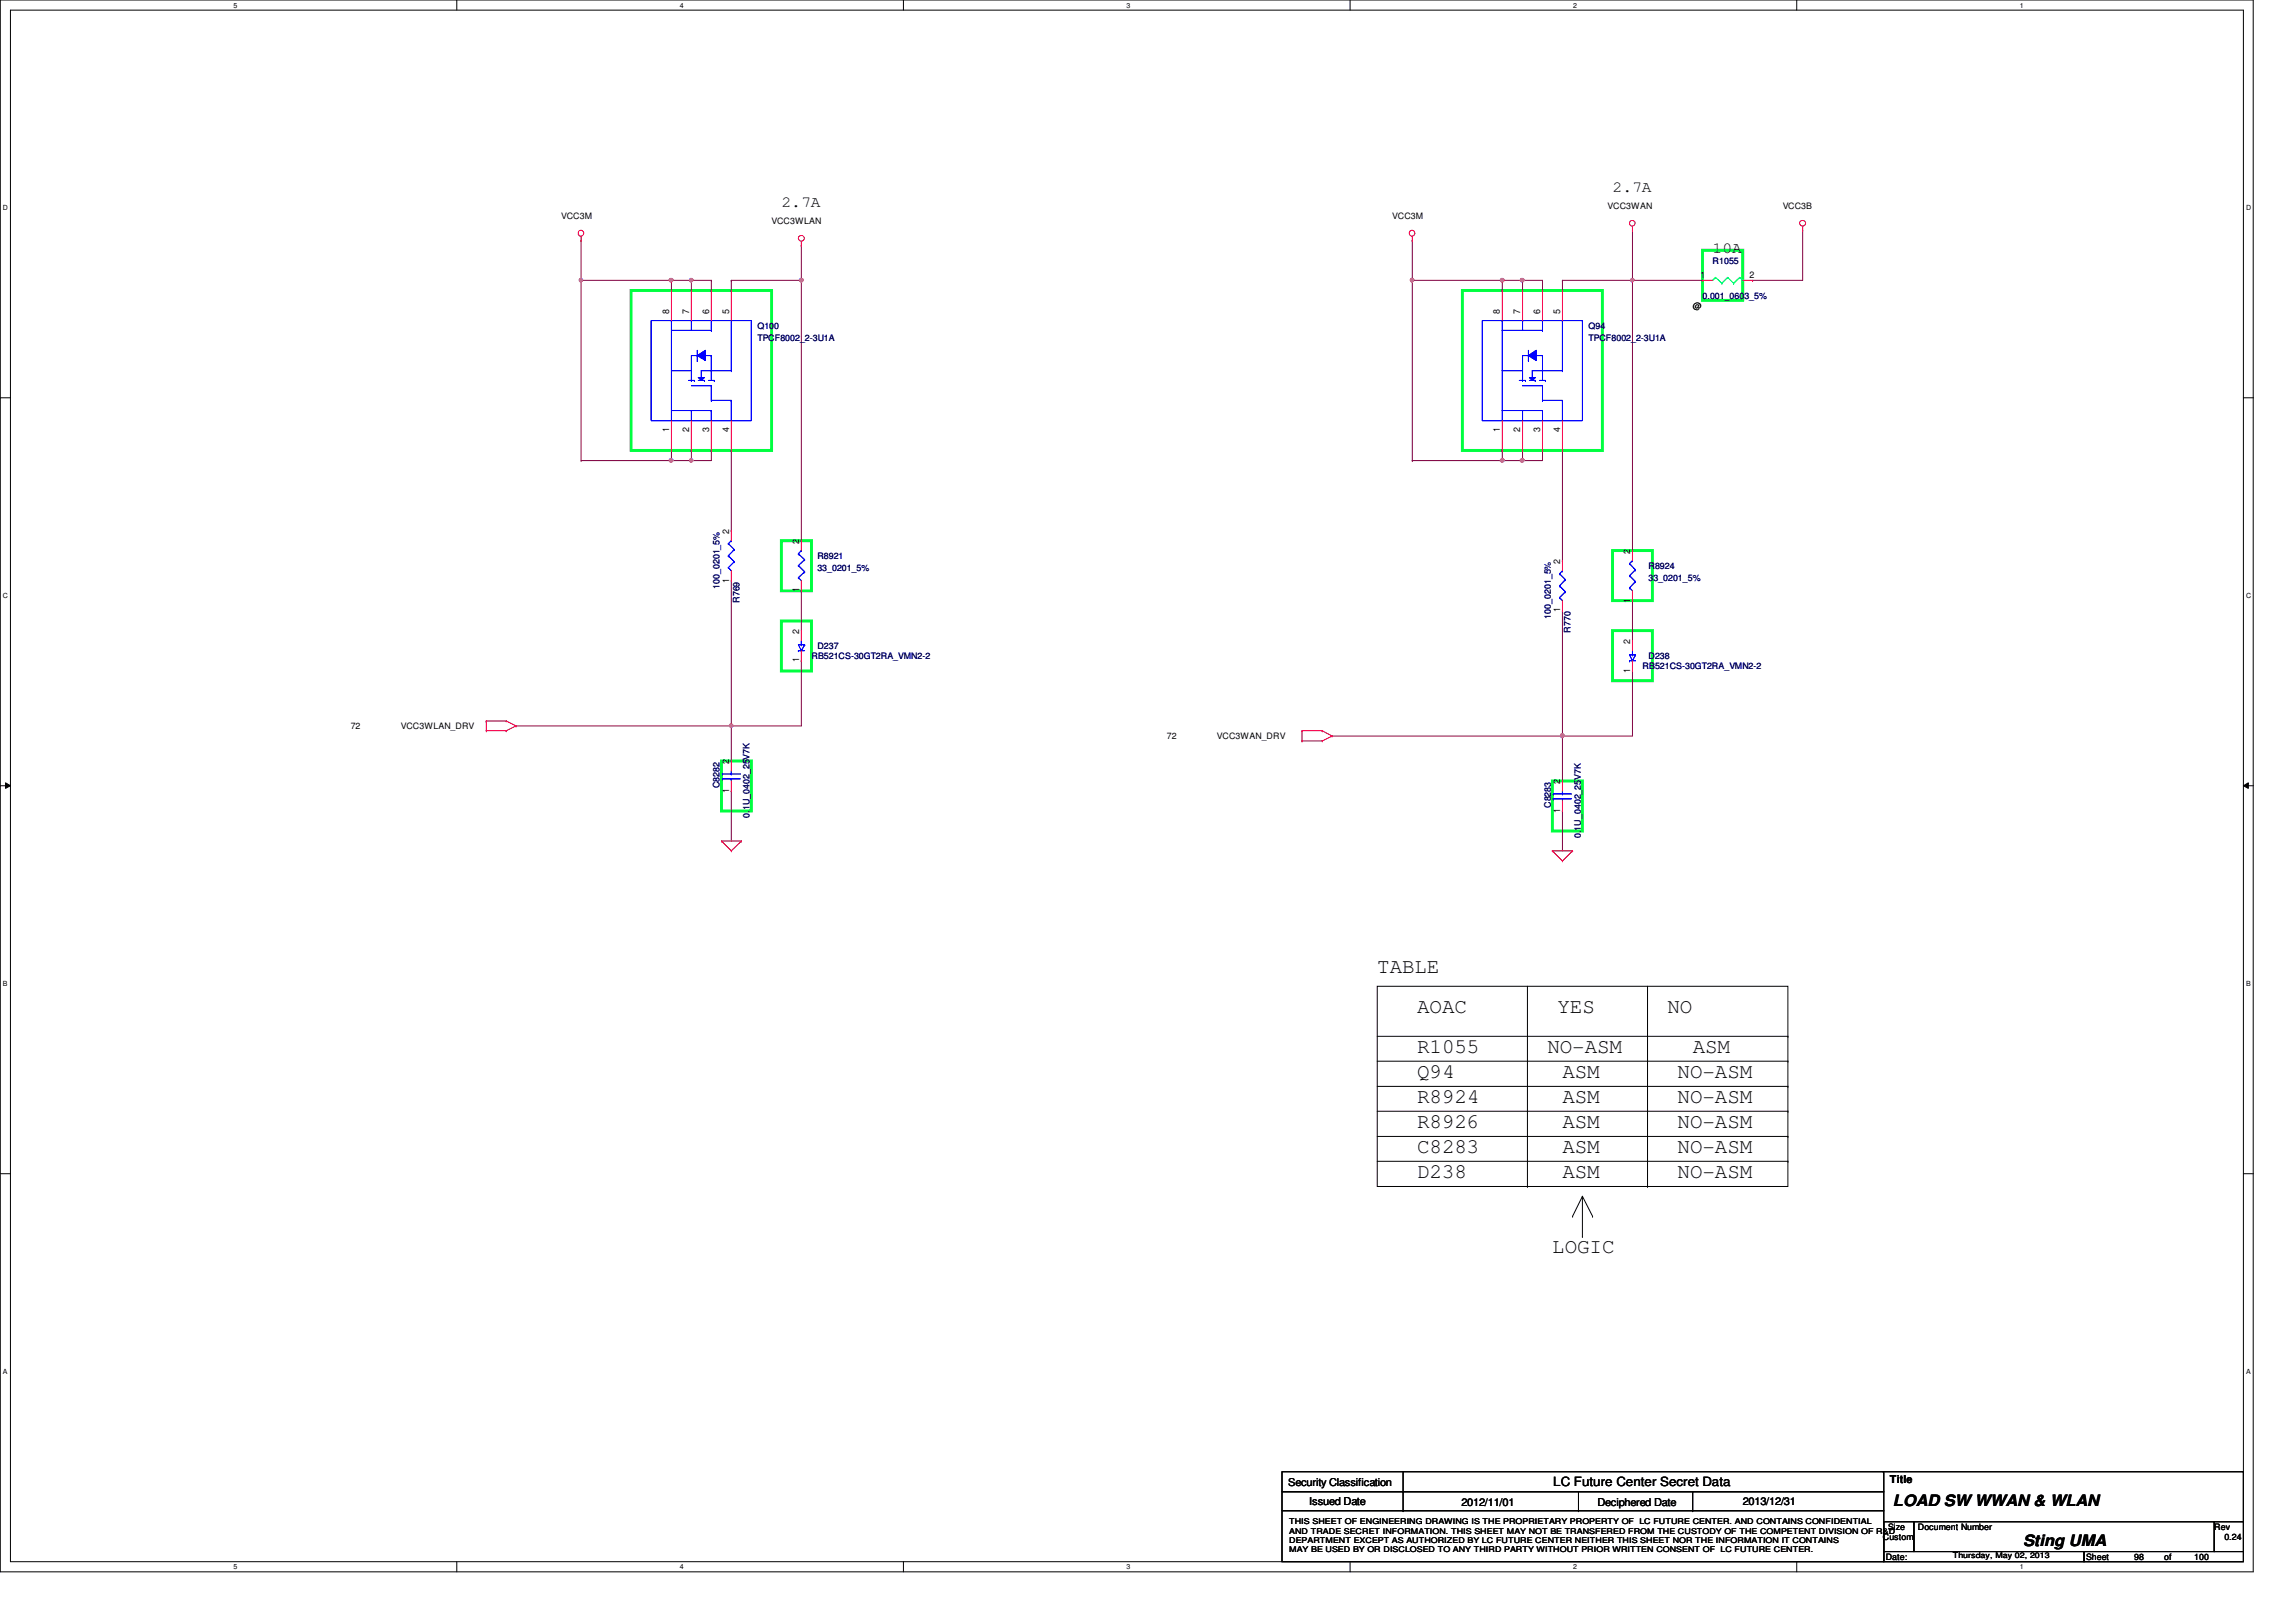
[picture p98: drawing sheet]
<svg xmlns="http://www.w3.org/2000/svg" width="297mm" height="210mm" viewBox="0 0 297 210" stroke-linecap="round" stroke-linejoin="round" font-family="sans-serif">
<defs><g id="words">
<g font-size="2.7">
<text x="178.2" y="125.9">TABLE</text>
<text x="183.3" y="131.1">AOAC</text>
<text x="201.5" y="131.1">YES</text>
<text x="215.7" y="131.1">NO</text>
<text x="183.3" y="136.3">R1055</text>
<text x="200.2" y="136.3">NO-ASM</text>
<text x="219" y="136.3">ASM</text>
<text x="183.3" y="139.5">Q94</text>
<text x="183.3" y="142.7">R8924</text>
<text x="202.1" y="139.5">ASM</text>
<text x="202.1" y="142.7">ASM</text>
<text x="217" y="139.5">NO-ASM</text>
<text x="217" y="142.7">NO-ASM</text>
<text x="183.3" y="146">R8926</text>
<text x="183.3" y="149.2">C8283</text>
<text x="202.1" y="146">ASM</text>
<text x="202.1" y="149.2">ASM</text>
<text x="217" y="146">NO-ASM</text>
<text x="217" y="149.2">NO-ASM</text>
<text x="183.3" y="152.4">D238</text>
<text x="202.1" y="152.4">ASM</text>
<text x="217" y="152.4">NO-ASM</text>
<text x="200.8" y="162.2">LOGIC</text>
</g>
<g font-size="2">
<text x="101.1" y="26.8">2.7A</text>
<text x="208.6" y="24.9">2.7A</text>
<text x="221.6" y="32.7">10A</text>
<text x="244.9" y="194.9">LOAD SW WWAN &amp; WLAN</text>
<text x="261.7" y="200.1">Sting UMA</text>
</g>
<text font-size="1.7" x="201" y="192.3">LC Future Center Secret Data</text>
<g font-size="1.4">
<text x="244.5" y="191.9">Title</text>
<text x="166.7" y="192.3">Security Classification</text>
<text x="169.4" y="194.7">Issued Date</text>
<text x="189.1" y="194.9">2012/11/01</text>
<text x="206.7" y="194.9">Deciphered Date</text>
<text x="225.5" y="194.7">2013/12/31</text>
</g>
<g font-size="1.2">
<text x="220" y="36">1</text>
<text x="226.4" y="36">2</text>
<text x="86.6" y="40.6" transform="rotate(-90 86.6 40.6)">8</text>
<text x="89.2" y="40.6" transform="rotate(-90 89.2 40.6)">7</text>
<text x="91.7" y="40.6" transform="rotate(-90 91.7 40.6)">6</text>
<text x="94.3" y="40.6" transform="rotate(-90 94.3 40.6)">5</text>
<text x="194.1" y="40.6" transform="rotate(-90 194.1 40.6)">8</text>
<text x="196.7" y="40.6" transform="rotate(-90 196.7 40.6)">7</text>
<text x="199.3" y="40.6" transform="rotate(-90 199.3 40.6)">6</text>
<text x="201.8" y="40.6" transform="rotate(-90 201.8 40.6)">5</text>
<text x="86.6" y="56" transform="rotate(-90 86.6 56)">1</text>
<text x="89.2" y="56" transform="rotate(-90 89.2 56)">2</text>
<text x="91.7" y="56" transform="rotate(-90 91.7 56)">3</text>
<text x="94.3" y="56" transform="rotate(-90 94.3 56)">4</text>
<text x="194.1" y="56" transform="rotate(-90 194.1 56)">1</text>
<text x="196.7" y="56" transform="rotate(-90 196.7 56)">2</text>
<text x="199.3" y="56" transform="rotate(-90 199.3 56)">3</text>
<text x="201.8" y="56" transform="rotate(-90 201.8 56)">4</text>
<text x="94.3" y="69.1" transform="rotate(-90 94.3 69.1)">2</text>
<text x="103.4" y="70.4" transform="rotate(-90 103.4 70.4)">2</text>
<text x="210.9" y="71.7" transform="rotate(-90 210.9 71.7)">2</text>
<text x="94.3" y="75.4" transform="rotate(-90 94.3 75.4)">1</text>
<text x="103.4" y="76.7" transform="rotate(-90 103.4 76.7)">1</text>
<text x="201.8" y="73" transform="rotate(-90 201.8 73)">2</text>
<text x="210.9" y="78" transform="rotate(-90 210.9 78)">1</text>
<text x="103.4" y="82" transform="rotate(-90 103.4 82)">2</text>
<text x="201.8" y="79.2" transform="rotate(-90 201.8 79.2)">1</text>
<text x="210.9" y="83.3" transform="rotate(-90 210.9 83.3)">2</text>
<text x="103.4" y="85.7" transform="rotate(-90 103.4 85.7)">1</text>
<text x="210.9" y="87" transform="rotate(-90 210.9 87)">1</text>
<text x="94.3" y="98.9" transform="rotate(-90 94.3 98.9)">2</text>
<text x="201.8" y="101.5" transform="rotate(-90 201.8 101.5)">2</text>
<text x="94.3" y="102.6" transform="rotate(-90 94.3 102.6)">1</text>
<text x="201.8" y="105.2" transform="rotate(-90 201.8 105.2)">1</text>
</g>
<g font-size="1.1">
<text x="72.6" y="28.3">VCC3M</text>
<text x="99.8" y="29">VCC3WLAN</text>
<text x="180.1" y="28.3">VCC3M</text>
<text x="208" y="27">VCC3WAN</text>
<text x="230.6" y="27">VCC3B</text>
<text x="219" y="40">@</text>
<text x="45.4" y="94.4">72</text>
<text x="51.9" y="94.4">VCC3WLAN_DRV</text>
<text x="151" y="95.7">72</text>
<text x="157.4" y="95.7">VCC3WAN_DRV</text>
<text x="243.6" y="199.3">Custom</text>
<text x="244" y="201.9">Date:</text>
<text x="244.3" y="198">Size</text>
<text x="248.1" y="198">Document Number</text>
<text x="269.9" y="201.9">Sheet</text>
<text x="276.1" y="201.9">98</text>
<text x="280" y="201.9">of</text>
<text x="283.9" y="201.9">100</text>
<text x="286.5" y="198">Rev</text>
<text x="287.8" y="199.3">0.24</text>
</g>
<g font-size="1.1" fill="#000080">
<text x="221.6" y="34.2">R1055</text>
<text x="220.3" y="38.7">0.001_0603_5%</text>
<text x="98" y="42.6">Q100</text>
<text x="98" y="44.1">TPCF8002_2-3U1A</text>
<text x="205.5" y="42.6">Q94</text>
<text x="205.5" y="44.1">TPCF8002_2-3U1A</text>
<text x="93.1" y="76.2" transform="rotate(-90 93.1 76.2)">100_0201_5%</text>
<text x="105.7" y="72.3">R8921</text>
<text x="105.7" y="73.9">33_0201_5%</text>
<text x="213.3" y="73.7">R8924</text>
<text x="213.3" y="75.2">33_0201_5%</text>
<text x="95.7" y="78" transform="rotate(-90 95.7 78)">R769</text>
<text x="200.6" y="80.1" transform="rotate(-90 200.6 80.1)">100_0201_5%</text>
<text x="203.2" y="81.9" transform="rotate(-90 203.2 81.9)">R770</text>
<text x="105" y="85.3">RB521CS-30GT2RA_VMN2-2</text>
<text x="105.7" y="84">D237</text>
<text x="212.5" y="86.6">RB521CS-30GT2RA_VMN2-2</text>
<text x="213.3" y="85.3">D238</text>
<text x="93.1" y="102" transform="rotate(-90 93.1 102)">C8282</text>
<text x="97" y="105.8" transform="rotate(-90 97 105.8)">0.1U_0402_25V7K</text>
<text x="200.6" y="104.6" transform="rotate(-90 200.6 104.6)">C8283</text>
<text x="204.5" y="108.5" transform="rotate(-90 204.5 108.5)">0.1U_0402_25V7K</text>
</g>
<g font-size="1">
<text x="166.8" y="197.3">THIS SHEET OF ENGINEERING DRAWING IS THE PROPRIETARY PROPERTY OF LC FUTURE CENTER. AND CONTAINS CONFIDENTIAL</text>
<text x="166.8" y="198.5">AND TRADE SECRET INFORMATION. THIS SHEET MAY NOT BE TRANSFERED FROM THE CUSTODY OF THE COMPETENT DIVISION OF R&amp;D</text>
<text x="166.8" y="199.6">DEPARTMENT EXCEPT AS AUTHORIZED BY LC FUTURE CENTER NEITHER THIS SHEET NOR THE INFORMATION IT CONTAINS</text>
<text x="166.8" y="200.8">MAY BE USED BY OR DISCLOSED TO ANY THIRD PARTY WITHOUT PRIOR WRITTEN CONSENT OF LC FUTURE CENTER.</text>
<text x="252.6" y="201.7">Thursday, May 02, 2013</text>
</g>
<g font-size=".9">
<text x="30.2" y="1">5</text>
<text x="88" y="1">4</text>
<text x="145.8" y="1">3</text>
<text x="203.5" y="1">2</text>
<text x="261.3" y="1">1</text>
<text x=".4" y="27.2">D</text>
<text x="290.6" y="27.2">D</text>
<text x=".4" y="77.3">C</text>
<text x="290.6" y="77.3">C</text>
<text x=".4" y="127.6">B</text>
<text x="290.6" y="127.6">B</text>
<text x=".4" y="177.8">A</text>
<text x="290.6" y="177.8">A</text>
<text x="30.2" y="203.1">5</text>
<text x="88" y="203.1">4</text>
<text x="145.8" y="203.1">3</text>
<text x="203.5" y="203.1">2</text>
<text x="261.3" y="203.1">1</text>
</g>
</g></defs>
<path d="M0 0h291.5v203.4h-291.5zM1.4 1.3h288.8v200.8h-288.8z" fill="none" stroke="#000" stroke-width=".13"/>
<g fill="#fff">
<path d="M30.2 .2h.5v1h-.5z"/>
<path d="M30.2 202.3h.5v1h-.5z"/>
</g>
<path d="M59.1 0v1.3M59.1 202.1v1.3" fill="none" stroke="#000" stroke-width=".13"/>
<g fill="#fff">
<path d="M88 .2h.5v1h-.5z"/>
<path d="M88 202.3h.5v1h-.5z"/>
</g>
<path d="M116.9 0v1.3M116.9 202.1v1.3" fill="none" stroke="#000" stroke-width=".13"/>
<g fill="#fff">
<path d="M145.7 .2h.6v1h-.6z"/>
<path d="M145.7 202.3h.6v1h-.6z"/>
</g>
<path d="M174.7 0v1.3M174.7 202.1v1.3" fill="none" stroke="#000" stroke-width=".13"/>
<g fill="#fff">
<path d="M203.5 .2h.5v1h-.5z"/>
<path d="M203.5 202.3h.5v1h-.5z"/>
</g>
<path d="M232.4 0v1.3M232.4 202.1v1.3" fill="none" stroke="#000" stroke-width=".13"/>
<g fill="#fff">
<path d="M261.3 .2h.5v1h-.5z"/>
<path d="M261.3 202.3h.5v1h-.5z"/>
<path d="M.4 26.4h.6v1h-.6z"/>
<path d="M290.6 26.4h.6v1h-.6z"/>
<path d="M.4 76.5h.6v1.1h-.6z"/>
<path d="M290.6 76.5h.6v1.1h-.6z"/>
</g>
<path d="M0 51.5h1.4M290.2 51.5h1.3" fill="none" stroke="#000" stroke-width=".13"/>
<g fill="#fff">
<path d="M.4 126.7h.6v1.1h-.6z"/>
<path d="M290.6 126.7h.6v1.1h-.6z"/>
</g>
<path d="M0 101.7h1.4M.7 101.3l.7 .4-.7 .3zM290.2 101.7l.7-.4v.7zM290.2 101.7h1.3" fill="none" stroke="#000" stroke-width=".13"/>
<path d="M.7 101.3l.7 .4-.7 .3zM290.2 101.7l.7-.4v.7z" fill="#000"/>
<g fill="#fff">
<path d="M.4 177h.5v1h-.5z"/>
<path d="M290.6 177h.5v1h-.5z"/>
</g>
<g fill="none" stroke="#000" stroke-width=".13">
<path d="M178.2 127.6h53.1v25.9h-53.1zM178.2 137.3h53.1M178.2 134.1h53.1M197.6 127.6v25.9M213.1 127.6v25.9M231.3 137.3h.1M231.3 134.1h.1M0 151.9h1.4M178.2 140.6h53.1M178.2 143.8h53.1M178.2 147.1h53.1M178.2 150.3h53.1"/>
<path d="M197.6 153.5h.1M203.5 157.4h.1M204.7 154.8v5.2M204.7 154.8l-1.2 2.6M204.7 154.8l1.3 2.6M206 157.4h.1M213.1 153.5h.1M231.3 140.6h.1M231.3 143.8h.1M231.3 147.1h.1M231.3 150.3h.1M290.2 151.9h1.3"/>
<path d="M204.7 160h.1"/>
</g>
<path d="M81.7 37.6h18.1v20.7h-18.1zM189.2 37.6h18.1v20.7h-18.1zM220.3 32.4h5.2v6.5h-5.2zM101.1 70h3.9v6.5h-3.9zM208.6 71.2h5.2v6.5h-5.2zM93.3 98.5h3.9v6.4h-3.9zM101.1 80.3h3.9v6.5h-3.9zM208.6 81.6h5.2v6.5h-5.2zM200.8 101h3.9v6.5h-3.9z" fill="none" stroke="#00ff40" stroke-width=".38"/>
<path d="M103.7 36.3h.1M103.7 36.3v33.7" fill="none" stroke="#800040" stroke-width=".13"/>
<circle cx="103.7" cy="36.2" r=".25" fill="#f0f"/>
<circle cx="103.7" cy="36.2" r=".25" fill="none" stroke="#f0f" stroke-width=".13"/>
<path d="M94.6 36.3h.1M94.6 36.3h9.1M103.7 76.5h.1M103.7 76.5v5.1M94.6 93.9h.1M103.7 85.5h.1M103.7 85.5v8.4h-9.1" fill="none" stroke="#800040" stroke-width=".13"/>
<path d="M94.4 93.7h.3l.1 .2-.1 .2h-.1h-.2z" fill-rule="evenodd" fill="#f0f"/>
<path d="M94.4 93.7h.3l.1 .2-.1 .2h-.1h-.2z" fill="none" stroke="#f0f" stroke-width=".13"/>
<path d="M103.7 31.7h.1M103.7 31.7v4.6M211.2 36.3h.1M211.2 36.3v34.9M66.8 93.9h.1M66.8 93.9h27.8M94.6 93.9h.1M94.6 93.9v4.6M211.2 86.8h.1M211.2 86.8v8.4M94.6 102.4h.1M94.6 102.4v6.4" fill="none" stroke="#800040" stroke-width=".13"/>
<path d="M211 36.1h.3l.1 .1-.1 .2-.1 .1-.2-.1z" fill-rule="evenodd" fill="#f0f"/>
<path d="M211 36.1h.3l.1 .1-.1 .2-.1 .1-.2-.1z" fill="none" stroke="#f0f" stroke-width=".13"/>
<path d="M211.2 77.7h.1M211.2 77.7v5.2M202.1 95.2h.1M202.1 95.2h9.1M202.1 104.9h.1M202.1 104.9v5.2" fill="none" stroke="#800040" stroke-width=".13"/>
<path d="M201.9 95h.2l.2 .1v.3l-.2 .1-.2-.1z" fill-rule="evenodd" fill="#f0f"/>
<path d="M201.9 95h.2l.2 .1v.3l-.2 .1-.2-.1z" fill="none" stroke="#f0f" stroke-width=".13"/>
<path d="M211.2 36.3h.1M211.2 36.3h9.1M226.7 36.3h.1M233.2 29.8h.1M233.2 29.8v6.5h-6.5M172.3 95.2h29.8M202.1 95.2h.1M202.1 95.2v5.8" fill="none" stroke="#800040" stroke-width=".13"/>
<path d="M201.9 95h.2l.2 .1v.3l-.2 .1-.2-.1z" fill-rule="evenodd" fill="#f0f"/>
<path d="M201.9 95h.2l.2 .1v.3l-.2 .1-.2-.1z" fill="none" stroke="#f0f" stroke-width=".13"/>
<path d="M89.4 59.6h.1M89.4 59.6h2.6" fill="none" stroke="#800040" stroke-width=".13"/>
<path d="M89.3 59.4h.3l.1 .2-.1 .1-.2 .1-.1-.1z" fill-rule="evenodd" fill="#f0f"/>
<path d="M89.3 59.4h.3l.1 .2-.1 .1-.2 .1-.1-.1z" fill="none" stroke="#f0f" stroke-width=".13"/>
<path d="M75.2 36.3h.1M75.2 36.3v23.3" fill="none" stroke="#800040" stroke-width=".13"/>
<path d="M75 36.1h.3l.1 .1-.1 .2-.2 .1-.1-.1z" fill-rule="evenodd" fill="#f0f"/>
<path d="M75 36.1h.3l.1 .1-.1 .2-.2 .1-.1-.1z" fill="none" stroke="#f0f" stroke-width=".13"/>
<path d="M86.9 59.6h.1M89.4 58.3h.1M89.4 58.3v1.3h-2.5M92 58.3h.1M92 58.3v1.3" fill="none" stroke="#800040" stroke-width=".13"/>
<circle cx="86.8" cy="59.6" r=".25" fill="#f0f"/>
<circle cx="86.8" cy="59.6" r=".25" fill="none" stroke="#f0f" stroke-width=".13"/>
<path d="M75.2 36.3h.1M75.2 36.3h11.7M86.9 36.3h.1M86.9 36.3v1.3M75.2 59.6h.1M86.9 58.3h.1M86.9 58.3v1.3h-11.7" fill="none" stroke="#800040" stroke-width=".13"/>
<circle cx="86.8" cy="36.2" r=".25" fill="#f0f"/>
<circle cx="86.8" cy="36.2" r=".25" fill="none" stroke="#f0f" stroke-width=".13"/>
<path d="M75.2 31.1h.1M75.2 31.1v5.2M86.9 36.3h.1M86.9 36.3h2.5M89.4 36.3h.1M89.4 36.3v1.3" fill="none" stroke="#800040" stroke-width=".13"/>
<path d="M89.3 36.1h.3l.1 .1-.1 .2-.2 .1-.1-.1z" fill-rule="evenodd" fill="#f0f"/>
<path d="M89.3 36.1h.3l.1 .1-.1 .2-.2 .1-.1-.1z" fill="none" stroke="#f0f" stroke-width=".13"/>
<path d="M89.4 36.3h.1M89.4 36.3h2.6M92 36.3h.1M92 36.3v1.3M94.6 36.3h.1M94.6 36.3v1.3M197 59.6h.1M197 59.6h2.6" fill="none" stroke="#800040" stroke-width=".13"/>
<circle cx="196.9" cy="59.6" r=".25" fill="#f0f"/>
<circle cx="196.9" cy="59.6" r=".25" fill="none" stroke="#f0f" stroke-width=".13"/>
<path d="M182.7 36.3h.1M182.7 36.3v23.3" fill="none" stroke="#800040" stroke-width=".13"/>
<path d="M182.5 36.1h.3l.1 .1-.1 .2-.1 .1-.2-.1z" fill-rule="evenodd" fill="#f0f"/>
<path d="M182.5 36.1h.3l.1 .1-.1 .2-.1 .1-.2-.1z" fill="none" stroke="#f0f" stroke-width=".13"/>
<path d="M182.7 36.3h.1M182.7 36.3h11.6" fill="none" stroke="#800040" stroke-width=".13"/>
<circle cx="194.4" cy="36.2" r=".25" fill="#f0f"/>
<circle cx="194.4" cy="36.2" r=".25" fill="none" stroke="#f0f" stroke-width=".13"/>
<path d="M194.3 36.3h.1M194.3 36.3v1.3M182.7 59.6h.1M182.7 59.6h14.3M194.3 58.3h.1M194.3 59.6h.1M194.3 58.3v1.3" fill="none" stroke="#800040" stroke-width=".13"/>
<circle cx="194.4" cy="59.6" r=".25" fill="#f0f"/>
<circle cx="194.4" cy="59.6" r=".25" fill="none" stroke="#f0f" stroke-width=".13"/>
<path d="M194.3 36.3h.1M194.3 36.3h5.3M197 36.3h.1M199.6 36.3h.1M199.6 36.3v1.3M197 58.3h.1M197 58.3v1.3M199.6 58.3h.1M199.6 58.3v1.3" fill="none" stroke="#800040" stroke-width=".13"/>
<circle cx="196.9" cy="36.2" r=".25" fill="#f0f"/>
<circle cx="196.9" cy="36.2" r=".25" fill="none" stroke="#f0f" stroke-width=".13"/>
<g fill="none" stroke="#800040" stroke-width=".13">
<path d="M182.7 31.1h.1M182.7 31.1v5.2M197 36.3h.1M197 36.3v1.3M202.1 36.3h.1M202.1 36.3v1.3M211.2 29.8h.1M211.2 29.8v6.5h-9.1M94.6 58.3v10.4M202.1 58.3v14.3M94.6 68.7h.1M94.6 75.1v18.8"/>
<path d="M202.1 72.6h.1M202.1 79v16.2M94.6 93.9h.1M202.1 95.2h.1"/>
</g>
<g fill="none" stroke="#f00" stroke-width=".13">
<path d="M75.2 31.1h.1M75.2 30.6v.5M103.7 31.7h.1M103.7 31.2v.5M182.7 31.1h.1M182.7 30.6v.5M211.2 29.8h.1M211.2 29.3v.5M233.2 29.8h.1M233.2 29.3v.5M62.9 93.3h.1M62.9 94.6h.1"/>
<path d="M62.9 93.3h2.6M62.9 93.3v1.3M62.9 94.6h2.6M65.5 93.3h.1M65.5 94.6h.1M65.5 93.3l1.3 .6M66.8 93.9h.1M66.8 93.9l-1.3 .7M168.4 94.6h.1M168.4 95.9h.1M168.4 94.6h2.7M168.4 94.6v1.3"/>
<path d="M168.4 95.9h2.7M171.1 94.6h.1M171.1 95.9h.1M171.1 94.6l1.2 .6M172.3 95.2h.1M172.3 95.2l-1.2 .7M93.3 108.8h.1M93.3 108.8h2.6M93.3 108.8l1.3 1.3M94.6 110.1h.1M95.9 108.8h.1M95.9 108.8l-1.3 1.3"/>
<path d="M200.8 110.1h.1M200.8 110.1h2.7M200.8 110.1l1.3 1.3M202.1 111.4h.1M203.5 110.1h.1M203.5 110.1l-1.4 1.3"/>
<circle cx="75.1" cy="30.2" r=".38"/>
<circle cx="103.7" cy="30.8" r=".37"/>
<circle cx="182.7" cy="30.2" r=".38"/>
<circle cx="211.2" cy="28.9" r=".37"/>
<circle cx="233.2" cy="28.9" r=".37"/>
</g>
<g fill="none" stroke="#000" stroke-width=".13">
<path d="M165.9 190.5h77.8v2.5h-77.8zM165.9 193h77.8v2.5h-77.8zM165.9 195.5h77.8v6.6h-77.8zM181.5 193h.1M181.5 195.5h.1M181.5 190.5v5M204.2 195.5h.1M204.2 193v2.5M219 195.5h.1M219 193v2.5M243.6 190.5h46.6M243.7 196.9h3.9v3.9h-3.9z"/>
<path d="M247.6 196.9h38.9v3.9h-38.9zM286.5 196.9h3.7v3.9h-3.7zM290.2 190.5h.1M290.2 190.5v6.4M243.7 200.8h25.9v1.3h-25.9zM269.6 200.8h20.6v1.3h-20.6z"/>
</g>
<path d="M90.3 48.9h.8l-.4 .3z" fill="#00f"/>
<g fill="none" stroke="#00f" stroke-width=".13">
<path d="M86.9 48h2.5M89.1 49.2h.7M89.4 48h.1M89.4 49.9h2.6M89.8 49.2h.1M90.3 48.9h.8l-.4 .3zM90.3 49.2h.8M90.7 48.9h.1M91.1 49.2h.1M91.3 46h.7M91.6 49.2h.8M92 48h.1"/>
<path d="M92 46h.1M92 49.9h.1M92 51.8h.1M92 49.9v1.9M92.4 49.2h.1M94.6 48h-3.9v.9"/>
</g>
<path d="M90.2 46l1.1-.7v1.4z" fill="#00f"/>
<g fill="none" stroke="#00f" stroke-width=".13">
<path d="M84.2 41.5h13v12.9h-13zM86.9 41.5h.1M86.9 41.5v12.9M86.9 53.1h5.1M86.9 42.8h5.1M89.4 49.2h.1M89.4 53.1h.1M89.4 41.5h.1M89.4 41.5v1.3M89.4 53.1v1.3M90.2 46l1.1-.7v1.4zM90.2 46.7h.1"/>
<path d="M90.2 46h.1M90.2 46h-.8v3.2M90.2 45.3v1.4M92 46h.1M92 53.1h.1M92 41.5h.1M92 42.8h.1M92 41.5v1.3M92 46v3.2M92 53.1v1.3M92 51.8h2.6M94.6 51.8h.1"/>
<path d="M94.6 48h.1M94.6 41.5v6.5M94.6 51.8v2.6"/>
</g>
<path d="M90.3 48.9h.8l-.4 .3z" fill="#00f"/>
<g fill="none" stroke="#00f" stroke-width=".13">
<path d="M86.9 48h2.5M89.1 49.2h.7M89.4 48h.1M89.4 49.9h2.6M89.8 49.2h.1M90.3 48.9h.8l-.4 .3zM90.3 49.2h.8M90.7 48.9h.1M91.1 49.2h.1M91.3 46h.7M91.6 49.2h.8M92 48h.1"/>
<path d="M92 46h.1M92 49.9h.1M92 51.8h.1M92 49.9v1.9M92.4 49.2h.1M94.6 48h-3.9v.9"/>
</g>
<path d="M90.2 46l1.1-.7v1.4z" fill="#00f"/>
<g fill="none" stroke="#00f" stroke-width=".13">
<path d="M84.2 41.5h13v12.9h-13zM86.9 41.5h.1M86.9 41.5v12.9M86.9 53.1h5.1M86.9 42.8h5.1M89.4 49.2h.1M89.4 53.1h.1M89.4 41.5h.1M89.4 41.5v1.3M89.4 53.1v1.3M90.2 46l1.1-.7v1.4zM90.2 46.7h.1"/>
<path d="M90.2 46h.1M90.2 46h-.8v3.2M90.2 45.3v1.4M92 46h.1M92 53.1h.1M92 41.5h.1M92 42.8h.1M92 41.5v1.3M92 46v3.2M92 53.1v1.3M92 51.8h2.6M94.6 51.8h.1"/>
<path d="M94.6 48h.1M94.6 41.5v6.5M94.6 51.8v2.6M94.2 73.4h.1M94.2 71.9h.1M94.2 70.4h.1M94.2 73.4l.4 .5M94.2 71.9l.8 .8M94.2 70.4l.8 .7M94.6 70h.1M94.6 70l-.4 .4M95 72.7h.1"/>
<path d="M95 71.1h.1M95 72.7l-.8 .7M95 71.1l-.8 .8M201 102.7h.1M201 103.4h.1M201 102.7h2.3M201 103.4h2.3M202.1 103.4h.1M202.1 102.7h.1M202.1 102.4v.3M202.1 103.4v.2"/>
</g>
<g fill="none" stroke="#f00" stroke-width=".13">
<path d="M86.9 37.6h.1M86.9 37.6v3.9M89.4 37.6h.1M89.4 37.6v3.9M92 37.6h.1M92 37.6v3.9M94.6 37.6h.1M94.6 37.6v3.9M86.9 58.3h.1M86.9 54.4v3.9M89.4 58.3h.1M89.4 54.4v3.9"/>
<path d="M92 58.3h.1M92 54.4v3.9M94.6 58.3h.1M94.6 54.4v3.9M94.6 75.1h.1M94.6 68.7h.1M94.6 68.7v1.3M94.6 73.9v1.2M202.1 104.9h.1M202.1 101h.1M202.1 101v1.4M202.1 103.6v1.3"/>
</g>
<path d="M197.9 48.9h.7l-.4 .3z" fill="#00f"/>
<g fill="none" stroke="#00f" stroke-width=".13">
<path d="M194.3 48h2.7M196.5 49.2h.9M197 48h.1M197 49.9h2.6M197.4 49.2h.1M197.9 48.9h.7l-.4 .3zM197.9 49.2h.7M198.2 48.9h.1M198.6 49.2h.1M198.8 46h.8M199.2 49.2h.7M199.6 48h.1"/>
<path d="M199.6 46h.1M199.6 49.9h.1M199.6 51.8h.1M199.6 49.9v1.9M199.9 49.2h.1M202.1 48h-3.9v.9"/>
</g>
<path d="M197.7 46l1.1-.7v1.4z" fill="#00f"/>
<g fill="none" stroke="#00f" stroke-width=".13">
<path d="M191.8 41.5h12.9v12.9h-12.9zM194.3 41.5h.1M194.3 41.5v12.9M194.3 53.1h5.3M194.3 42.8h5.3M197 49.2h.1M197 53.1h.1M197 41.5h.1M197 41.5v1.3M197 53.1v1.3M197.7 46l1.1-.7v1.4zM197.7 46.7h.1"/>
<path d="M197.7 46h.1M197.7 46h-.7v3.2M197.7 45.3v1.4M199.6 46h.1M199.6 53.1h.1M199.6 41.5h.1M199.6 42.8h.1M199.6 41.5v1.3M199.6 46v3.2M199.6 53.1v1.3M199.6 51.8h2.5M202.1 51.8h.1"/>
<path d="M202.1 48h.1M202.1 41.5v6.5M202.1 51.8v2.6"/>
</g>
<path d="M197.9 48.9h.7l-.4 .3z" fill="#00f"/>
<g fill="none" stroke="#00f" stroke-width=".13">
<path d="M194.3 48h2.7M196.5 49.2h.9M197 48h.1M197 49.9h2.6M197.4 49.2h.1M197.9 48.9h.7l-.4 .3zM197.9 49.2h.7M198.2 48.9h.1M198.6 49.2h.1M198.8 46h.8M199.2 49.2h.7M199.6 48h.1"/>
<path d="M199.6 46h.1M199.6 49.9h.1M199.6 51.8h.1M199.6 49.9v1.9M199.9 49.2h.1M202.1 48h-3.9v.9"/>
</g>
<path d="M197.7 46l1.1-.7v1.4z" fill="#00f"/>
<g fill="none" stroke="#00f" stroke-width=".13">
<path d="M191.8 41.5h12.9v12.9h-12.9zM194.3 41.5h.1M194.3 41.5v12.9M194.3 53.1h5.3M194.3 42.8h5.3M197 49.2h.1M197 53.1h.1M197 41.5h.1M197 41.5v1.3M197 53.1v1.3M197.7 46l1.1-.7v1.4zM197.7 46.7h.1"/>
<path d="M197.7 46h.1M197.7 46h-.7v3.2M197.7 45.3v1.4M199.6 46h.1M199.6 53.1h.1M199.6 41.5h.1M199.6 42.8h.1M199.6 41.5v1.3M199.6 46v3.2M199.6 53.1v1.3M199.6 51.8h2.5M202.1 51.8h.1"/>
<path d="M202.1 48h.1M202.1 41.5v6.5M202.1 51.8v2.6M103.3 74.8h.1M103.3 73.2h.1M103.3 71.7h.1M103.3 74.8l.4 .3M103.3 73.2l.8 .8M103.3 71.7l.8 .7M103.7 71.2h.1M103.7 71.2l-.4 .5M104.1 74h.1"/>
<path d="M104.1 72.4h.1M104.1 74l-.8 .8M104.1 72.4l-.8 .8M201.8 77.3h.1M201.8 75.8h.1M201.8 74.3h.1M201.8 77.3l.3 .4M201.8 75.8l.7 .8M201.8 74.3l.7 .7M202.1 73.9h.1M202.1 73.9l-.3 .4M202.5 76.6h.1"/>
<path d="M202.5 75h.1M202.5 76.6l-.7 .7M202.5 75l-.7 .8M210.8 76.1h.1M210.8 74.5h.1M210.8 72.9h.1M210.8 76.1l.4 .4M210.8 74.5l.8 .8M210.8 72.9l.8 .8M211.2 72.6h.1M211.2 72.6l-.4 .3M211.6 75.3h.1"/>
<path d="M211.6 73.7h.1M211.6 75.3l-.8 .8M211.6 73.7l-.8 .8M94.6 99.8v.4M103.3 84.2h.1M103.3 84.2h.8M103.7 84.2h.1M103.7 83.4h.1M103.7 82.9v.5M104.1 83.4h.1M104.1 83.4h-.8l.4 .8M104.1 83.4l-.4 .8"/>
<path d="M210.8 85.5h.1M210.8 85.5h.8M211.2 85.5h.1M211.2 84.8h.1M211.2 84.2v.6M211.6 84.8h.1M211.6 84.8h-.8l.4 .7M211.6 84.8l-.4 .7M93.5 100.2h.1M93.5 100.8h.1M93.5 100.2h2.3M93.5 100.8h2.3"/>
<path d="M94.6 100.8h.1M94.6 100.2h.1M94.6 100.8v.2"/>
</g>
<g fill="none" stroke="#f00" stroke-width=".13">
<path d="M194.3 37.6h.1M194.3 37.6v3.9M197 37.6h.1M197 37.6v3.9M199.6 37.6h.1M199.6 37.6v3.9M202.1 37.6h.1M202.1 37.6v3.9M220.3 36.3h.1M220.3 36.3h1.3M225.5 36.3h1.2M226.7 36.3h.1"/>
<path d="M194.3 58.3h.1M194.3 54.4v3.9M197 58.3h.1M197 54.4v3.9M199.6 58.3h.1M199.6 54.4v3.9M202.1 58.3h.1M202.1 54.4v3.9M103.7 76.5h.1M103.7 70h.1M103.7 70v1.2M103.7 75.1v1.4"/>
<path d="M202.1 79h.1M202.1 72.6h.1M202.1 72.6v1.3M202.1 77.7v1.3M211.2 77.7h.1M211.2 71.2h.1M211.2 71.2v1.4M211.2 76.5v1.2M94.6 98.5h.1M94.6 98.5v1.3M103.7 85.5h.1M103.7 81.6h.1"/>
<path d="M103.7 81.6v1.3M103.7 84.2v1.3M211.2 86.8h.1M211.2 82.9h.1M211.2 82.9v1.3M211.2 85.5v1.3M94.6 102.4h.1M94.6 101v1.4"/>
</g>
<path d="M221.9 35.9h.1M221.9 35.9l-.3 .4M221.9 35.9l.9 .8M222.8 36.7h.1M223.5 35.9h.1M223.5 35.9l-.7 .8M223.5 35.9l.8 .8M224.3 36.7h.1M225.1 35.9h.1M225.1 35.9l-.8 .8M225.1 35.9l.4 .4M225.5 36.3h.1" fill="none" stroke="#00ff80" stroke-width=".13"/>
<circle cx="103.7" cy="36.2" r=".25" fill="#f0f"/>
<circle cx="103.7" cy="36.2" r=".25" fill="none" stroke="#f0f" stroke-width=".13"/>
<path d="M94.4 93.7h.3l.1 .2-.1 .2h-.1h-.2z" fill-rule="evenodd" fill="#f0f"/>
<path d="M94.4 93.7h.3l.1 .2-.1 .2h-.1h-.2z" fill="none" stroke="#f0f" stroke-width=".13"/>
<path d="M211 36.1h.3l.1 .1-.1 .2-.1 .1-.2-.1z" fill-rule="evenodd" fill="#f0f"/>
<path d="M211 36.1h.3l.1 .1-.1 .2-.1 .1-.2-.1z" fill="none" stroke="#f0f" stroke-width=".13"/>
<path d="M201.9 95h.2l.2 .1v.3l-.2 .1-.2-.1z" fill-rule="evenodd" fill="#f0f"/>
<path d="M201.9 95h.2l.2 .1v.3l-.2 .1-.2-.1z" fill="none" stroke="#f0f" stroke-width=".13"/>
<path d="M201.9 95h.2l.2 .1v.3l-.2 .1-.2-.1z" fill-rule="evenodd" fill="#f0f"/>
<path d="M201.9 95h.2l.2 .1v.3l-.2 .1-.2-.1z" fill="none" stroke="#f0f" stroke-width=".13"/>
<path d="M89.3 59.4h.3l.1 .2-.1 .1-.2 .1-.1-.1z" fill-rule="evenodd" fill="#f0f"/>
<path d="M89.3 59.4h.3l.1 .2-.1 .1-.2 .1-.1-.1z" fill="none" stroke="#f0f" stroke-width=".13"/>
<path d="M75 36.1h.3l.1 .1-.1 .2-.2 .1-.1-.1z" fill-rule="evenodd" fill="#f0f"/>
<path d="M75 36.1h.3l.1 .1-.1 .2-.2 .1-.1-.1z" fill="none" stroke="#f0f" stroke-width=".13"/>
<circle cx="86.8" cy="59.6" r=".25" fill="#f0f"/>
<circle cx="86.8" cy="59.6" r=".25" fill="none" stroke="#f0f" stroke-width=".13"/>
<circle cx="86.8" cy="36.2" r=".25" fill="#f0f"/>
<circle cx="86.8" cy="36.2" r=".25" fill="none" stroke="#f0f" stroke-width=".13"/>
<path d="M89.3 36.1h.3l.1 .1-.1 .2-.2 .1-.1-.1z" fill-rule="evenodd" fill="#f0f"/>
<path d="M89.3 36.1h.3l.1 .1-.1 .2-.2 .1-.1-.1z" fill="none" stroke="#f0f" stroke-width=".13"/>
<circle cx="196.9" cy="59.6" r=".25" fill="#f0f"/>
<circle cx="196.9" cy="59.6" r=".25" fill="none" stroke="#f0f" stroke-width=".13"/>
<path d="M182.5 36.1h.3l.1 .1-.1 .2-.1 .1-.2-.1z" fill-rule="evenodd" fill="#f0f"/>
<path d="M182.5 36.1h.3l.1 .1-.1 .2-.1 .1-.2-.1z" fill="none" stroke="#f0f" stroke-width=".13"/>
<circle cx="194.4" cy="36.2" r=".25" fill="#f0f"/>
<circle cx="194.4" cy="36.2" r=".25" fill="none" stroke="#f0f" stroke-width=".13"/>
<circle cx="194.4" cy="59.6" r=".25" fill="#f0f"/>
<circle cx="194.4" cy="59.6" r=".25" fill="none" stroke="#f0f" stroke-width=".13"/>
<circle cx="196.9" cy="36.2" r=".25" fill="#f0f"/>
<circle cx="196.9" cy="36.2" r=".25" fill="none" stroke="#f0f" stroke-width=".13"/>
<use href="#words"/>
</svg>
